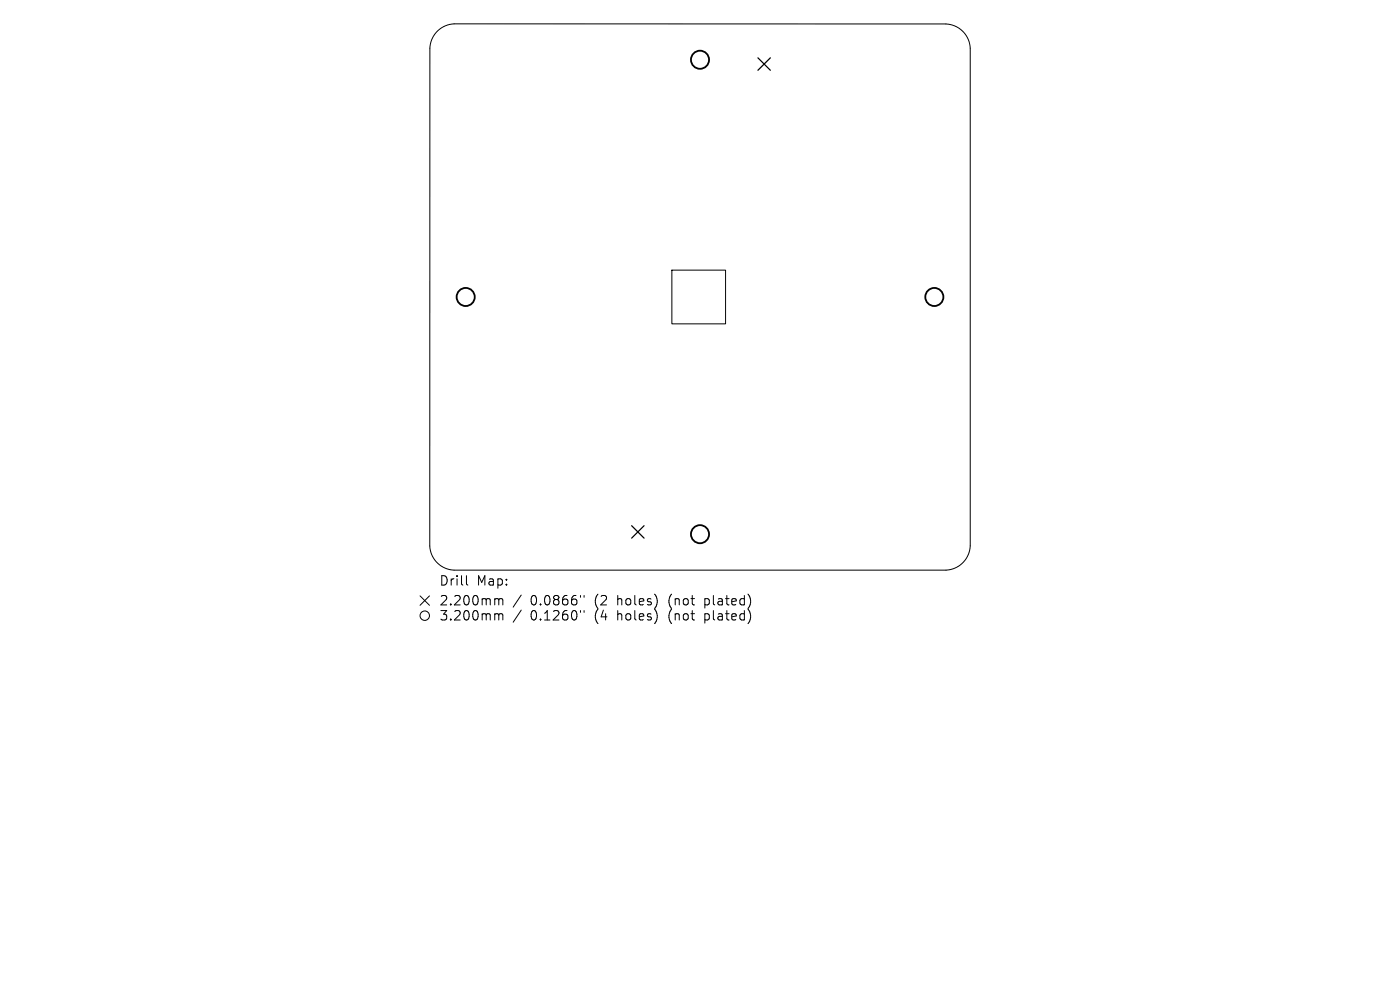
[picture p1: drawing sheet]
<svg xmlns="http://www.w3.org/2000/svg" width="297mm" height="210mm" viewBox="0 0 297 210" stroke-linecap="round" stroke-linejoin="round" font-family="sans-serif">
<defs><g id="words">
<g font-size="2.8">
<text x="93.1" y="124.5">Drill</text>
<text x="101.1" y="124.5">Map:</text>
<text x="93.1" y="128.7">2.200mm</text>
<text x="93.1" y="131.9">3.200mm</text>
<text x="112.6" y="128.7">0.0866&quot;</text>
<text x="112.6" y="131.9">0.1260&quot;</text>
<text x="126.3" y="128.7">(2</text>
<text x="126.3" y="131.9">(4</text>
<text x="131.2" y="128.7">holes)</text>
<text x="131.2" y="131.9">holes)</text>
<text x="142.3" y="128.7">(not</text>
<text x="142.3" y="131.9">(not</text>
<text x="150.1" y="128.7">plated)</text>
<text x="150.1" y="131.9">plated)</text>
</g>
</g></defs>
<g fill="none" stroke="#000" stroke-width=".21">
<path d="M92.9 6.5a5.4 5.4 0 0 1 3.4-1.4h104.4a5.4 5.4 0 0 1 5.1 5.1v105.6a5.4 5.4 0 0 1-5.1 5.1h-104.4a5.4 5.4 0 0 1-5.1-5.1v-105.6a5.4 5.4 0 0 1 1.7-3.7zM142.5 57.3h11.4v11.4h-11.4zM89.1 126.4l2 2M91.1 126.4l-2 2M99 122.1v1.7l.2 .3M105.2 127l.5 .1 .1 .2M105.2 130.2h.3l.3 .3M105.8 127.3l.3-.3 .5 .1 .1 1.2M105.8 127.3v1M105.8 130.5v1M105.8 130.5l.3-.3 .5 .1 .1 1.2M110.6 126.2l-1.7 2.6"/>
<path d="M110.6 129.4l-1.7 2.6M123.1 126.3v.4M123.1 129.5v.4M123.9 126.3v.4M123.9 129.5v.4"/>
<circle cx="90.1" cy="130.6" r="1"/>
</g>
<path d="M160.8 12.3l2.6 2.6M163.4 12.3l-2.6 2.6M134 111.5l2.6 2.7M136.6 111.5l-2.6 2.7" fill="none" stroke="#000" stroke-width=".26"/>
<g fill="none" stroke="#000" stroke-width=".38">
<circle cx="148.5" cy="12.7" r="1.92"/>
<circle cx="98.8" cy="63" r="1.92"/>
<circle cx="198.2" cy="63" r="1.92"/>
<circle cx="148.5" cy="113.3" r="1.92"/>
</g>
<use href="#words"/>
</svg>
